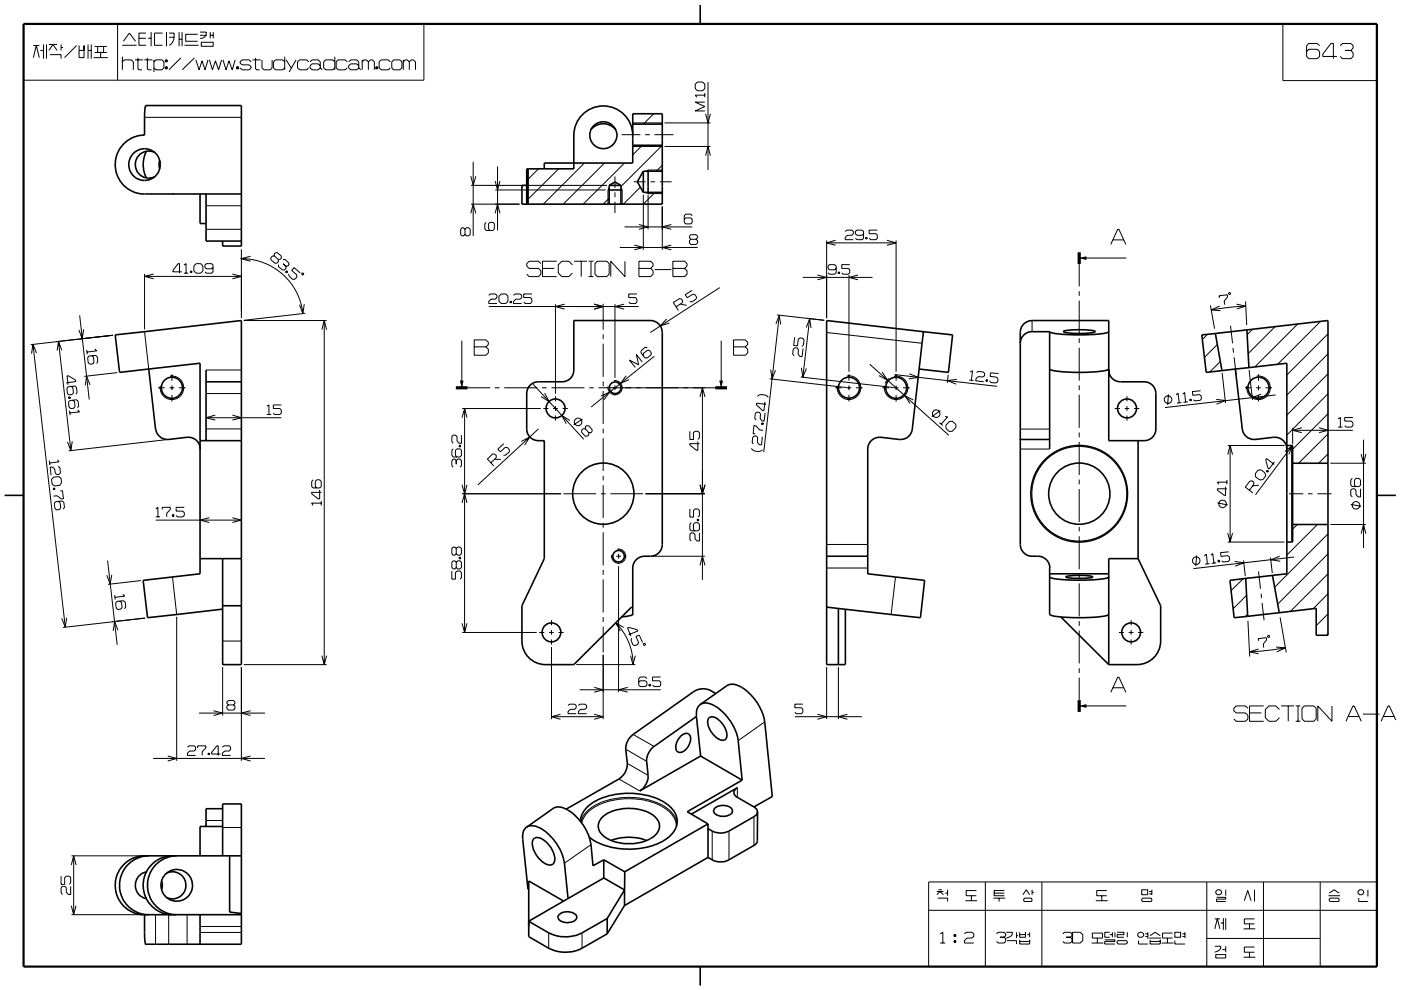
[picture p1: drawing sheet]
<svg xmlns="http://www.w3.org/2000/svg" width="297mm" height="210mm" viewBox="0 0 297 210" stroke-linecap="round" stroke-linejoin="round" font-family="sans-serif">
<g fill="none" stroke="#000" stroke-width=".21">
<path d="M5 5.1h84.9v11.9h-84.9zM7.1 9.6h1.2M7.1 12.2l.6-2.6 .6 2.6M8.5 10.7h.7M9.2 9.4v3M9.9 9.4v3M10.4 9.4h1.7M10.4 10.7l.8-1.3 .9 1.3M10.6 11.6h2.4v.8M13 9.4v1.3M13 10.1h.4M16.2 9.6l-2.5 2.6"/>
<path d="M16.8 10.7h1M16.8 9.6v2.6h1v-2.6M18.7 10.7h.6M18.7 9.4v3M19.3 9.4v3M19.9 12.2h3M20.1 9.9h2.5M20.1 11.1h2.5M20.7 9.9v1.2M21.3 11.1v1.1M22 9.9v1.2M24.9 5.1v11.9"/>
<path d="M25.9 9.6h3M25.9 13.1l.5-.4h1.5l.4 .4v1.7M25.9 12v2.8M26.2 8.8l1.2-1.8 1.3 1.8M28.6 12.7h1.7M29.2 12.3v2.3l.3 .2h.6M29.5 8.1h1.4M30.6 12.7h1.7M30.9 7h-1.4v2.6h1.4M31.2 12.3v2.3l.3 .2h.6M31.4 8.1h.6M32 6.8v3"/>
<path d="M32.6 13.1l.5-.4h1.2l.5 .4v1.3l-.5 .4h-1.2l-.5-.4M32.6 12.7v2.6M34.5 7h-1.7v2.6h1.7M35 12.7h.5v.4h-.5zM35 14.2h.5v.4h-.5zM35.3 12.7v.4M35.3 14.2v.4M35.3 6.8v3M35.9 7h1a2.28 2.28 0 0 1-1 2.6M35.9 7.9h1M38 6.8v3M38 8.3h.6"/>
<path d="M38.3 12.3l-2.5 2.5M38.6 6.8v3M39.1 9.6h3M41.2 12.3l-2.6 2.5M41.5 12.7l.7 2.1 .6-1.9 .7 1.9 .6-2.1M41.9 7.3h-2.5v1.5h2.5M42.4 6.8h1.3v.7M42.4 7.5h1.3M42.7 9h2.5v.8h-2.5zM43.7 7.5a1.39 1.39 0 0 1-1.3 .6M44.4 12.7l.6 2.1 .7-1.9 .6 1.9 .7-2.1M44.6 6.8v1.3"/>
<path d="M44.6 7.5h.6M45.2 6.8v1.3M47.3 12.7l.6 2.1 .7-1.9 .6 1.9 .7-2.1M50.2 14.2h.4v.4h-.4zM50.4 14.2v.4M53.3 13.1l-.5-.4h-1.5l-.4 .4v.2l.4 .5h1.5l.5 .4v.2l-.5 .4h-1.5l-.4-.4M53.5 12.7h1.7M54.2 12.3v2.3l.2 .2h.6M55.5 12.7v1.7l.5 .4h1.3l.4-.4v-1.7M60.4 13.1l-.5-.4h-1.5l-.4 .4v1.3l.4 .4h1.5l.5-.4M60.4 12v2.8M60.7 12.7l1 1.7"/>
<path d="M62.8 12.7l-1.5 2.6M65.4 13.1l-.4-.4h-1.5l-.4 .4v1.3l.4 .4h1.5l.4-.4M65.7 13.1l.5-.4h1.3l.4 .4v1.3M67.9 14l-.4-.5h-1.3l-.5 .5v.4l.5 .4h1.3l.4-.4M67.9 14.4l.4 .4M71 13.1l-.4-.4h-1.6l-.4 .4v1.3l.4 .4h1.6l.4-.4M71 12v2.8M73.6 13.1l-.4-.4h-1.5l-.4 .4v1.3l.4 .4h1.5l.4-.4M73.9 13.1l.5-.4h1.3l.4 .4v1.3M76.1 14l-.4-.5h-1.3l-.5 .5v.4l.5 .4h1.3l.4-.4M76.1 14.4l.4 .4M76.8 13.1l.4-.4h.5l.4 .4"/>
<path d="M76.8 12.7v2.1M78.1 13.1l.4-.4h.5l.4 .4v1.7M78.1 13.1v1.7M79.7 14.2h.4v.4h-.4zM79.9 14.2v.4M82.8 13.1l-.5-.4h-1.5l-.4 .4v1.3l.4 .4h1.5l.5-.4M83.5 12.7h1.3l.4 .4v1.3l-.4 .4h-1.3l-.4-.4v-1.3zM85.5 13.1l.4-.4h.5l.4 .4M85.5 12.7v2.1M86.8 13.1l.4-.4h.4l.5 .4v1.7M86.8 13.1v1.7M147.9 17.4h1.1l.4 .5v.9l-.4 .5h-1.1l-.5-.5v-.9z"/>
<path d="M149.4 19.7v1M150.1 17.4v18.7M272 5.1h19.9v12h-19.9zM279.8 9.7l-.5-.5h-1.8l-.5 .5v2.3l.5 .4h1.8l.5-.4v-1l-.5-.6h-1.8l-.5 .6M283.5 12h-3v-.5l1.7-2.3h.5v3.2M284.1 9.7l.5-.5h1.8l.5 .5v.5l-.5 .5M285.2 10.7h1.2M286.4 10.7l.5 .5v.8l-.5 .4h-1.8l-.5-.4M30.6 24.9h20.6M99.8 37.4l.5 1.9 .6-1.9M99.9 39.3h28.8M100.3 34.3v15.7"/>
<path d="M105 38.4l.5 1.9 .5-1.9M105.5 35.3v13.6M114.2 35.8l-2.2 2.2M118.4 35.8l-6.4 6.4M123.9 34.6l-8.7 8.7M128.2 34.6l-8.8 8.7M129.2 39.8l-.3 .5v3M130.4 37.4v2.4M131.7 39.8l.2 .5v3M131.8 28.6h4M132.4 34.6l-8.7 8.7M134.2 31.1h6.2"/>
<path d="M134.2 26.1h6.2M134.4 38.6h2.5M134.4 24.1l-.2 .2M135.8 39.7l-3.6 3.6M136.2 30.8l-2 2M136.8 28.6h1M137.9 38.6h1M138.6 24.1l-2.2 2.2M138.8 28.6h4M139.9 38.6h2.5M140.4 30.8l-8.7 8.8M140.4 36.1h-3l-.5 .2"/>
<path d="M140.4 35l-1.3 1.3M140.9 31.1h9.7M140.9 26.1h9.7M149.4 20.2h-2l.3 .5M149.4 21.7h-2l2 .9-2 .9h2M149.6 24.1l.5 2 .5-2M149.6 33l.5-1.9 .5 1.9M30.6 58.1v11.7M30.6 58.6h20.6M32.6 58.1l-2 .5 2 .5M38.6 57.7h-1.9v-.3l1.1-1.5h.3v2M39 56.3l.5-.4v2"/>
<path d="M39 57.9h.9M40.4 57.5h.3v.3h-.3zM40.5 57.5v.3M41.1 56.4l.5-.5h.9l.5 .5v1.1l-.5 .4h-.9l-.5-.4zM43.7 43.6h7.5M43.7 48.6h7.5M45.2 56.7l-.3 .3h-1.1l-.4-.3v-.4l.4-.4h1.1l.3 .4v1.4l-.3 .2h-1.1l-.4-.2M49.3 58.1l1.9 .5-1.9 .5M51.2 52.9v14.6M51.2 54.9h-.2a13.1 13.1 0 0 1 13.2 11.6M53.1 54.3l-1.9 .6 1.9 .5M58.2 54.3v-.5l.2-.2h.4l.8 .7v.5l-.2 .2h-.4"/>
<path d="M58.2 54.3l.8 .7M58.2 54.3h-.5l-.3 .4v.4l.9 .7h.4l.3-.4v-.4M59 56.1v.4l.9 .8h.4l.4-.4-.1-.4M60 55.1l.4-.1 .9 .8v.4l-.3 .2-.4 .1M60 56l.6 .5M60.7 57.4l.3 .3-.2 .2-.3-.2zM60.9 57.6l-.2 .2M63.7 57.9l-1.3-1.1-.6 .6 1.1 .9v.5l-.4 .4-.4 .1-.8-.8-.1-.4M64 58l.3-.1 .1 .3-.3 .1zM98.6 48.6l-.4-.3h-.2l-.3 .3v1.1l.3 .3h.2l.4-.3M98.6 48.6l.3-.3h.5l.3 .3v1.1l-.3 .3h-.5l-.3-.3M98.6 48.6v1.1"/>
<path d="M99.8 45.2l.5-1.9 .6 1.9M99.9 43.3h10.2M103.1 47.2l-.3 .2v1.1l.3 .4h1.4l.3-.4v-1.1l-.3-.2h-.6l-.3 .2v1.1l.3 .4M105 45.3l.5-2 .5 2M105 40.3h23.4M114.7 55.9l-.5-.5h-2l-.5 .5v.5l.5 .5h2l.5 .5v.8l-.5 .5h-2l-.5-.5M115 56.9h2.5M118 55.4h-3v3.3h3M121.4 56.2l-.8-.8h-1.5l-.7 .8v1.7l.7 .8h1.5l.8-.8M121.7 55.4h2.8M123.2 55.4v3.3M124.8 55.4h1"/>
<path d="M124.8 58.7h1M125.3 55.4v3.3M126.7 55.4h1.9l.6 .5v2.3l-.6 .5h-1.9l-.6-.5v-2.3zM129.2 42l-1.3 1.3M130.4 40.8v1M130.4 42.8v2.4M131.4 52.5h16.5M132.4 48.1h14.4M132.5 55.4v3.3l-3-3.3v3.3M134.5 52l1.9 .5-1.9 .5M135.5 47.6l1.9 .5-1.9 .5M135.5 56.9h2.5"/>
<path d="M135.5 55.4h2.5l.5 .5v.5l-.5 .5 .5 .5v.8l-.5 .5h-2.5zM136.4 41.3v11.7M136.9 40.8l.5 .3h3M137.4 41.3v7.3M138.8 57.2h3.5M138.9 40.8l-2.5 2.5M140.4 43.8v9.2M142.3 47.6l-1.9 .5 1.9 .5M142.3 52l-1.9 .5 1.9 .5M142.7 56.9h2.5M142.7 55.4h2.5l.5 .5v.5l-.5 .5 .5 .5v.8l-.5 .5h-2.5zM146.5 50.8l-.3 .2v.5l.3 .4h1.1l.3-.4v-.5l-.3-.2"/>
<path d="M146.5 50.8l-.3-.4v-.3l.3-.3h1.1l.3 .3v.3l-.3 .4M146.5 50.8h1.1M146.8 45.8l-.3-.4h-1.1l-.3 .4v1.4l.3 .3h1.1l.3-.3v-.7l-.3-.3h-1.1l-.3 .3M170.2 58.8h14.8M173.3 58.3l2 .5-2 .5M175.3 51v16.5M175.3 51.5h14.7M177.2 51l-1.9 .5 1.9 .5M177.3 56.9l-.3 .3h-1.1l-.3-.3v-.5l.3-.3h1.1l.3 .3v1.5l-.3 .3h-1.1l-.3-.3M177.7 57.7h.3v.3h-.3zM177.9 57.7v.3M179.2 49.1l.3-.3h1.1l.3 .3v.5l-.3 .3h-.9l-.5 .5v.4h1.7"/>
<path d="M180 58.3v20.6M180.2 56.1h-1.7v.8h1.4l.3 .3v.7l-.3 .3h-1.1l-.3-.3M181.9 58.3l-1.9 .5 1.9 .5M183.1 49.6l-.3 .3h-1.1l-.3-.3v-.5l.3-.3h1.1l.3 .3v1.4l-.3 .3h-1.1l-.3-.3M183.6 50.4h.3v.3h-.3zM183.7 50.4v.3M186 48.8h-1.7v.8h1.4l.3 .3v.6l-.3 .3h-1.1l-.3-.3M188 51l2 .5-2 .5M190 51v27.9M228.8 56v4.7M228.8 54.7h10M235.5 51.9l1.5-3.3h.2l1.5 3.3"/>
<path d="M236 50.9h2.2M7 73l6.8 60M7.7 74.9l-.7-1.9-.3 2M12.4 72.4l2.6 23.2M13.1 74.3l-.7-1.9-.3 2M16.9 66.9l2 17.8M17 71.9l6.9-.8-17.4 2M17.7 69.8l-.3 2-.7-1.8M18.4 74.2l.1 .9M19.5 75.5l.3 .2 .1 1.1-.2 .4-.7 .1-.3-.3-.1-1.1 .2-.4 1.5-.1 .3 .2 .1 1.1-.3 .4M20.1 74l.4 .4-2 .3M24.8 79l-6.9 .8"/>
<path d="M30.6 70.4l.9 7.9M36 79.8a2.5 2.5 0 0 1 2.9 2.3 2.5 2.5 0 0 1-2.6 2.6 2.5 2.5 0 0 1-2.3-2.9M36.4 79.4v1.4M43.7 78.5h7.5M51.7 68h17.6M64.5 64.5l-.3 2-.7-1.9M64.7 66.5l-13 1.4M68.2 69.9l.5-1.9 .6 1.9M68.7 68v73M97.9 72.3v10M100.5 72.1h2.5l.5 .5v.5l-.5 .5 .5 .5v.7l-.5 .5h-2.5zM100.5 73.6h2.5"/>
<path d="M103.6 62.6l.3-.2h1.1l.4 .2v.5l-.4 .4h-.9l-.5 .4v.5h1.8M103.6 65h31.8M105.8 62.8l.5-.4h.9l.5 .4v1.1l-.5 .5h-.9l-.5-.5zM108.1 63.9h.4v.3h-.4zM108.3 63.9v.3M108.9 62.6l.3-.2h1.1l.3 .2v.5l-.3 .4h-1l-.4 .4v.5h1.7M112.8 62.3h-1.8v.8h1.5l.3 .4v.5l-.3 .4h-1.1l-.4-.4M117.8 64.5v19M119.7 64.5l-1.9 .5 1.9 .6M126 64.5l1.9 .5-1.9 .6M127.9 64.4v5.5M127.9 70.9v1"/>
<path d="M127.9 72.9v7M130.4 64.5v15.6M132.3 64.5l-1.9 .5 1.9 .6M132.8 79.7l-1.2 1.6 1.8-.8M135 62.3h-1.7v.8h1.5l.2 .4v.5l-.2 .4h-1.2l-.3-.4M136.2 76.8l-1.3-1.6 .5 2.2-2-1 1.3 1.5M137.2 73.7h-.4l-.9 .7v.4l.8 1.1h.5l.8-.6 .1-.5-.4-.5h-.4l-.9 .7v.4M138.7 75.6l-13.4 10.7M141.4 67.6l-1.4 1.5 1.9-.6M143.3 65.1l1.3-.9 .1-.4-.2-.4-.4-.1-1.4 .9 1.1 1.7M144.3 64.5l1.3 .3M146.7 61.6l-1.4 .9 .4 .7 1.2-.8 .5 .1 .3 .5-.1 .5-.9 .5h-.5"/>
<path d="M152.6 61l-14.7 9.5M152.9 72.3v10M155.5 72.1h2.5l.5 .5v.5l-.5 .5 .5 .5v.7l-.5 .5h-2.5zM155.5 73.6h2.5M163.4 78.4l.3 2 .7-1.9M164.5 68.7l.7-1.8 .3 1.9M164.8 66.8l9.9 1.1-3.5-.4M165.2 66.9l-3.3 29M168.5 71.5l-.2 1.8 .8 .1 .1-1.4 .4-.3h.6l.3 .4-.2 1.1-.3 .3M169.8 80l19.7 2.2M169.9 78l.3 2 .8-1.9M170.3 73.9l-.3 1.7h-.4l-.4-.5 .1-.9-.3-.4-.4-.1-.4 .3-.1 1.1 .3 .4"/>
<path d="M170.9 69.5l.8-1.9 .3 2M171.7 67.6l-1.5 12.4M175.3 70.5l20.2 2.3M179.6 79.8a2.51 2.51 0 0 1 2.9 2.3 2.51 2.51 0 0 1-2.6 2.6 2.51 2.51 0 0 1-2.4-2.9M180 79.4v1.3M184.4 77.3l16.8 15M187 78.9l1.1 1.7-1.8-.9M189.6 79.8a2.5 2.5 0 0 1 2.9 2.3 2.5 2.5 0 0 1-2.6 2.6 2.5 2.5 0 0 1-2.4-2.9M189.7 79.5l21.7 2.4M190 79.4v1.4M192.8 79.3l1.9 .7-2 .3M201 79.5l-.2 1.7"/>
<path d="M205.7 78.9l.5-.3-.2 2M207 79l.4-.2 1.1 .1 .3 .3-.1 .5-.3 .3-1-.1-.5 .4v.5l1.7 .2M211.7 79.2l-1.7-.1-.1 .7 1.4 .2 .3 .3-.1 .7-.3 .2-1.1-.1-.3-.3M218.8 68v2.4M228.8 61.8v.9M228.8 63.8v6.9M228.8 71.8v.9M228.8 73.7v7M256 70.9l-1.1 1.1M256.6 64.8l.9 4.9M258.1 73.1l-2.7 2.7M258.5 63.2v-.5l1.7-.2 .1 .5-.8 .9 .2 .7"/>
<path d="M258.6 64.9l-1.8 .8 2 .2M258.7 76.7l-2.2 2.2M259.1 79.1l.7 6.4M260.6 62.1l.3 .1-.1 .3-.3-.1zM260.9 69.1l.4 3.7M261.4 73.8l.1 1M261.7 75.8l.4 3.7M262.2 64.5l1.9 .4-1.9 .6M264.1 63.9l.2 5.1M264.1 64.9l-3.5 .3-3.8 .5M264.8 78.5l.8 6.3M265.6 69.8l-1.2 1.2"/>
<path d="M266.4 79.8a2.5 2.5 0 0 1 2.9 2.3 2.5 2.5 0 0 1-2.6 2.6 2.5 2.5 0 0 1-2.3-2.9M266.8 79.4v1.4M270.4 69.3l-5.8 5.7M275.2 68.7l-9.1 9.1M279.9 68.2l-9 9.1M281.6 79.3l-8.8 8.7M281.6 75.1l-8.8 8.7M281.6 70.8l-8.8 8.7M10.5 97.7l.1 1M12.2 97.5l.3 .5-2 .2M12.3 98.9l.4 .3 .1 1.1-.3 .3-.4 .1-.4-.3-.1-.9-.5-.4h-.5l.2 1.7M14.1 81.2l2-.3-.1-.3-1.5-.9h-.3l.2 1.9"/>
<path d="M14.6 84.2h.3v.3h-.3zM14.7 87.1l.2 .9M14.9 84.3l-.3 .1M15.1 82l.3 .3 .2 1-.3 .4-.6 .1-.4-.3-.1-1.1 .3-.4 1.4-.1 .3 .3 .1 1.1-.2 .3M15.3 93.6l-.3 2-.7-1.9M15.4 84.9l.4 .3 .1 1-.3 .4h-.6l-.4-.2-.1-1.1 .3-.3 1.4-.2 .3 .2 .2 1.1-.3 .4M16.5 86.9l.3 .5-2 .2M19.1 81.7l-.7-1.9-.3 1.9M33.5 82.3h1.4M35.3 93.3l-20.7 2.3M35.9 82.3h1.1M36.4 81.7v1.1"/>
<path d="M36.4 83.8v1.4M37.9 82.3h1.4M43.7 83.5h7.5M43.7 91h7.5M43.7 88.6h15.9M45.6 88l-1.9 .6 1.9 .5M49.3 88l1.9 .6-1.9 .5M56.6 86.2l.4-.3v2M56.6 87.9h.9M59.6 85.9h-1.6v.7h1.3l.3 .4v.6l-.3 .3h-1l-.3-.3M96.1 95.2l-.3 .3v1.1l.3 .3h1.4l.3-.3v-1.1l-.3-.3h-.6l-.3 .3v1.1l.3 .3M96.7 97.7l-.3-.3h-.3l-.3 .3v1.1l.3 .3"/>
<path d="M96.7 97.7l.4-.3h.4l.3 .3v1.1l-.3 .3M96.7 97.7v.8M97.4 94.4h.3v.4h-.3zM97.4 94.6h.3M97.8 92.3v1.7h-.4l-.5-.4v-1l-.3-.3h-.5l-.3 .3v1.1l.3 .3M98 88.6l.5-1.9 .5 1.9M98 86.6h16.7M98.5 86.7v47.4M99.1 82.3h4.8M104.1 98.2l1.1-1.1v-.5l-.3-.3h-.4l-1.2 1.1 1.4 1.4M104.9 97.4h1.3M104.9 82.3h1"/>
<path d="M106.8 94.1l-1.3 1.2 .6 .5 1-.9h.5l.4 .5v.4l-.8 .8h-.5M106.9 82.3h7M110.5 93.6l1.8-.9-1.1 1.7M113 81.5l10.8 11.7M114.2 91l-12.9 11.9M114.9 82.3h1M115.2 86.6h1.1M115.5 83.4l.9 1.8-1.7-1.1M116.9 82.3h7M117.3 86.6h1M117.8 84v1.1M117.8 86.1v1.1"/>
<path d="M117.8 88.1v1.1M119.3 86.6h1.1M120.8 89.2l-1.7-1.1 1 1.8M123.5 88.9l-1.9 1.2M124.1 91v-.5l.3-.2h.4l.8 .8-.1 .5-.2 .2h-.5M124.1 91l.7 .8M124.1 91l-.4-.1-.4 .4v.4l.7 .8h.5l.3-.3v-.4M124.9 82.3h1M126.9 82.3h24.7M127.4 84l1.8-.8-1.1 1.6M127.9 80.9v1M127.9 82.9v7"/>
<path d="M127.9 90.9v1M127.9 92.9v7M130.2 80.8a1.49 1.49 0 0 1 1.7 1.4 1.49 1.49 0 0 1-1.6 1.5 1.49 1.49 0 0 1-1.4-1.7M130.4 80.6v.1M130.4 81.7v1.1M130.4 83.7v.2M146.3 91.5v1.7h.7v-1.4l.4-.3h.6l.3 .3v1.1l-.3 .3M148 93.6v1.9h-.3l-1.4-1.1v-.3h2M148.4 84.2l.5-1.9 .6 1.9M148.9 82.3v40.7M159.3 95.1a1.65 1.65 0 0 0 2.4 .3M160.6 84.1a1.6 1.6 0 0 1 2.3 .2"/>
<path d="M161.5 89.7h.3v.3h-.3zM161.5 89.9h.3M161.6 92.7l-.1 1.7-.5-.1-.4-.5 .1-.9-.3-.4h-.5l-.3 .2-.1 1.1 .2 .4M161.8 91.3l-.8-.1-.7-.9h-.5l-.1 1.7h.4M162.2 85.3l-.2 1.8h-.3l-1.3-1.3v-.3l2 .3M162.2 87.6l-.2 1.7h-.5l-.3-.6v-.9l-.2-.3-.5-.1-.4 .3-.1 1.1 .3 .3M163.2 80.3l16.3 1.9M177.1 82.3h1.4M179.5 82.3h1M180 81.7v1.1M180 83.7v1.4M181.5 82.3h1.4"/>
<path d="M187.1 82.3h1.4M188.5 80.3l-.8 1M189.5 82.3h1M190 81.7v1.1M190 83.8v1.4M191.5 82.3h1.4M193.6 84.8l-1.7-.9 1.1 1.7M199.2 89.7l.7 .6M199.4 87.1l-1.8 1.3M200.4 88.3l.5 .1-1.3 1.6M201.3 89.4h.6l.7 .6 .1 .6-.8 .9h-.6l-.7-.6-.1-.7zM202.9 80.5l-2 .2 1.8 .8"/>
<path d="M205.5 80.6l.9 .1M209.1 80.6h.3l-.1 .3-.3-.1zM209.3 80.6l-.1 .2M216.3 91h6.2M216.3 95.2h6.2M228.8 81.7v1.1M228.8 83.7v7.1M228.8 91.7v1M228.8 93.7v7M236.3 86.6h1.1M238.5 86.6h.9M238.9 84v1.1"/>
<path d="M238.9 86.1v1.1M238.9 88.1v1.1M240.4 86.6h1.2M247.7 83.6l-.1 2.3M249.3 83.8l.5-.4 .2 2M250.5 85.4l-.9 .1M250.7 83.6l.5-.3 .2 2M251.9 85.2l-1 .1M252.3 84.7h.3v.3h-.3zM252.4 84.7v.3M254.5 82.9l-1.7 .2 .1 .8 1.4-.2 .4 .2v.7l-.2 .3-1.1 .1-.4-.2M257.9 84.7l1.9 .3-1.9 .7"/>
<path d="M260.3 96.4l.5-1.9 .5 1.9M260.3 94.5h12M260.8 94.5v20.5M263.9 82.3h1.4M266.3 82.3h1M266.7 99.7l.7-.1 .8 .7 .1 .7-.5 .7-.7 .1-.9-.6-.1-.7zM266.8 81.7v1.1M266.8 83.8v1.4M267.4 83.6l-1.9 .7 2 .3M268.3 82.3h1.4M268.6 99.8l.3 .2M268.7 99.7l.2 .2-.1 .3-.3-.2z"/>
<path d="M270.2 98l-1.1 1.5-.3-.2-.5-1.8 .3-.2 1.6 1.2M270.5 83.8l-23.5 2.6M272.4 95.8l1.6-1.3-.7 1.9M273.9 94.5v20.5M274 94.5l-7.8 10.4M274.1 90.8v3.4M274.1 91.3h12.7M276 90.7l-1.9 .6 1.9 .5M279.7 90.7l1.9 .6-1.9 .5M281.6 83.5l-8.8 8.8M281.6 92l-6.3 6.3M281.6 87.8l-7.5 7.5"/>
<path d="M281.6 96.3l-2 2M282.1 98.3h7.5M283.7 88.9l.5-.3v2M283.7 90.6h.9M286.8 88.6h-1.7v.7h1.4l.3 .4v.6l-.3 .3h-1.1l-.3-.3M288.6 96.3l.5 1.9 .5-1.9M289.1 93.3v22.9M11.3 103.5h.3v.3h-.3zM11.3 101.2l1.1-.1 .5 .4 .1 .9-.3 .6-1.1 .1-.6-.4-.1-1zM11.6 103.7h-.3M12.4 106.3l.3 .3 .2 1.1-.3 .4-.6 .1-.4-.3-.1-1.1 .3-.4 1.4-.1 .3 .2 .2 1.2-.3 .3M12.8 104.1h.4l.3 1.7h-.5l-.9-.7-.8 .1"/>
<path d="M22.8 118.9l2 17.9M33 107.9l.5-.3v2M33 109.6h.9M33 110.3h18.2M34.4 108.1v-.5h1.7v.5l-.8 .8v.7M36.6 109.2h.3v.3h-.3zM36.7 109.2v.3M39.1 107.6h-1.8v.8h1.4l.4 .3v.6l-.4 .3h-1.1l-.3-.3M44.4 109.8l-2 .5 2 .5M49.3 109.8l1.9 .5-1.9 .5M66.4 101.8l-.3 .3v1.1l.3 .3h1.4l.3-.3v-1.1l-.3-.3h-.6l-.4 .3v1.1l.4 .3M67.8 103.9v1.9h-.3l-1.4-1.1v-.3h2"/>
<path d="M68.1 106.7h-2l.3 .5M68.1 106.3v.9M96.7 116.3l-.3-.3h-.3l-.3 .3v1.1l.3 .4h.3l.3-.4M96.7 119.2l-.3-.2h-.3l-.3 .2v1.2l.3 .3h.3l.3-.3M96.7 116.3v1.1M96.7 119.2v1.2M96.7 116.3l.4-.3h.4l.3 .3v1.1l-.3 .4h-.4l-.4-.4M96.7 119.2l.4-.2h.4l.3 .2v1.2l-.3 .3h-.4l-.4-.3M97.4 118.2h.3v.3h-.3zM97.4 118.4h.3M98 102.8l.5 1.9 .5-1.9M98 106.7l.5-2 .5 2"/>
<path d="M98 104.7h21M119.5 104.7h6.9M127.4 104.7h1M127.9 100.9v1M127.9 102.9v7M127.9 110.9v1M127.9 112.9v7M129.4 104.7h7M129.5 118h.2M130.6 118h1.1M130.9 116.5a1.49 1.49 0 0 1 1.8 1.3 1.49 1.49 0 0 1-1.6 1.7 1.49 1.49 0 0 1-1.4-1.8M131.1 116.4v.1"/>
<path d="M131.1 117.5v1M131.1 119.5v.1M132.7 118h.1M136.9 104.7h12.5M138.4 118h11M146.3 107.9v1.8h.7v-1.4l.4-.4h.6l.3 .4v1.1l-.3 .3M146.6 110.9l-.3 .3v1.1l.3 .3h1.4l.3-.3v-1.1l-.3-.3h-.6l-.4 .3v1.1l.4 .3M147.8 110.1h.3v.3h-.3zM147.8 110.3h.3M148.3 113v1.8h-.5l-.4-.5v-.9l-.4-.4h-.4l-.3 .4v1.1l.3 .3M148.4 119.9l.5-1.9 .6 1.9M148.4 102.8l.5 1.9 .6-1.9"/>
<path d="M175.3 115.5h8.7M228.8 101.7v1M228.8 103.8v6.9M228.8 111.8v.9M228.8 113.7v7M253.7 117.8l-.2 2.3M255.3 117.9l.5-.3 .2 2M256.5 119.5l-1 .2M256.7 117.8l.4-.4 .3 2.1M257.8 119.4l-.9 .1M258.1 106.7l2.2 .4M258.2 118.9l.3-.1 .1 .4h-.3z"/>
<path d="M258.4 118.9v.3M259.8 103.2v1.9h-.3l-1.4-1.1v-.3h2M260.1 102.3h-2l.3 .4M260.1 101.8v.9M260.3 113.1l.5 1.9 .5-1.9M260.3 115h12M260.5 117l-1.7 .2 .1 .8 1.4-.2 .3 .3 .1 .6-.3 .4-1.1 .1-.3-.3M261.8 119.1l1.9 .3-1.8 .7M263.7 118.9l.3 3.3M264.9 104l.9-1.3v-.4l-.4-.3-.4 .1-1 1.2 1.6 1.3M266.9 102.9l-1.3 .2M269.4 118.2l.3 3.3"/>
<path d="M271.3 118l-1.8 .7 1.9 .3M273.3 104.7h3M274.4 118.1l-21.4 2.5M275.1 111.2l-1 1M277.3 104.7h1M279.3 111.3l-6.5 6.4M279.3 104.7h3M281.6 117.5l-10.7 10.6M281.6 113.2l-11.3 11.3M282.1 111.2h7.5M286.4 107l2.2 .4M286.7 101.5l-.3 .3v1.1l.3 .3h1.4l.4-.3v-1.1l-.4-.3h-.6l-.3 .3v1.1l.3 .3"/>
<path d="M288.5 103.7v1.7h-.6l-.4-.5v-.9l-.3-.3h-.5l-.3 .3v1.1l.3 .3M288.6 113.2l.5-1.9 .5 1.9M14.1 131l-.3 2-.7-1.9M23.7 121.9l-.3 2-.8-1.9M23.8 131.9l7-.8-17.5 2M24.3 126.2l.1 1M25 133.7l-.7-1.9-.3 2M25.4 127.5l.3 .3 .2 1.1-.3 .3-.6 .1-.4-.3-.1-1.1 .3-.4 1.4-.1 .3 .3 .2 1.1-.3 .3M26 126l.4 .4-2 .3M29.9 123.1l-7 .8M36.6 122.4l.9 7.9M37.5 130.8v30.6"/>
<path d="M47.2 136h4M68.2 139.1l.5 1.9 .6-1.9M95.8 121.1v1.7h.8v-1.4l.3-.3h.6l.3 .3v1.1l-.3 .3M98 132.2l.5 1.9 .5-1.9M98 134.1h15.8M114.3 134.1h1.1M116.4 134.1h1M116.9 137.2v15.3M116.9 131.5v1.1M116.9 133.6v1M116.9 135.6v1.1M118.4 134.1h1.1"/>
<path d="M127.9 120.9v1M127.9 122.9v7M127.9 130.9v1M127.9 132.9v5.5M127.9 138.9v13.6M130.6 132.1a12.7 12.7 0 0 1 3.6 8.9M131.1 120.1v26.7M132.2 133.1l-1.6-1 .9 1.8M133.3 134.6l1.9-.7-.1-.3-1.8-.5-.2 .1 .7 1.8M133.7 139.1l.5 1.9 .5-1.9M133.9 135.3l-.1 .5 .4 1 .4 .1 .6-.2 .2-.4-.6-1.3 .7-.3 .7 1.6M136.5 136.5h.3v.4l-.4-.1z"/>
<path d="M175.3 120.5h8.7M189.9 122.4l-1 7.9M228.8 121.7v1M228.8 123.7v7M228.8 131.7v1.1M228.8 133.7v7M237.2 134.1h1.1M239.3 134.1h1M239.8 131.5v1.1M239.8 133.6v1M239.8 135.6v1.1M241.3 134.1h1.1"/>
<path d="M263.6 122.8l-2.6 2.5M264.3 126.3l-2.8 2.8M264.5 130.3l-.5 .5M264.6 131.7l.4 7.6M266.8 137.7l-1.9 .6 2 .4M266.8 135.9v-.4l1.7-.2 .1 .4-.8 .9 .1 .8M266.8 121.2l.5 3.7M267.4 125.9l.1 1M267.6 127.9l.4 3.7M268.9 134.8l.3 .1-.1 .3-.3-.1zM270.6 137.2l1.9 .2-1.8 .9M271.4 130.9l1.3 7.5"/>
<path d="M272.5 137.4l-4.8 .7-2.8 .2M281.6 125.9l-3.2 3.2M281.6 121.7l-8 8M281.6 134.4l-.3 .3M281.6 130.2l-2.5 2.5M39.7 158.5l.4-.3h1.1l.3 .3v.5l-.3 .3h-1l-.5 .5v.4h1.8M41.9 158.7v-.5h1.7v.5l-.7 .7v.8M42.2 151.2h14M44.1 159.8h.3v.3h-.3zM44.2 159.8v.3M45.3 150.7l1.9 .5-1.9 .6M46.7 159.9h-1.8v-.3l1.1-1.4h.3v2"/>
<path d="M47.2 158.5l.3-.3h1.1l.3 .3v.5l-.3 .3h-1l-.4 .5v.4h1.7M47.2 141.5v10.3M48.4 149.5l-.3-.3v-.3l.3-.3h1.1l.3 .3v.3l-.3 .3M48.4 149.5l-.3 .3v.5l.3 .3h1.1l.3-.3v-.5l-.3-.3M48.4 149.5h1.1M51.2 141.5v19.9M51.7 141h17.6M53.1 150.7l-1.9 .5 1.9 .6M116.9 152h11M118.8 151.5l-1.9 .5 1.9 .6M120.4 149.6l.4-.2h1.1l.3 .2v.5l-.3 .3h-1l-.5 .5v.5h1.8M122.2 141h12.5"/>
<path d="M122.6 149.6l.3-.2h1.1l.4 .2v.5l-.4 .3h-.9l-.5 .5v.5h1.8M122.9 146.3h17.2M126 151.5l1.9 .5-1.9 .6M126 145.8l1.9 .5-1.9 .5M132.7 158.9l4.4 2.6M133.1 145.8l-1.9 .5 1.9 .5M134.2 155.8l4.5 2.5M137.2 143.9l-.4-.3h-1.1l-.3 .3v1.4l.3 .3h1.1l.4-.3v-.6l-.4-.3h-1.1l-.3 .3M137.6 145.2h.3v.3h-.3zM137.7 145.2v.3M140.1 143.6h-1.8v.8h1.5l.3 .3v.6l-.3 .3h-1.1l-.4-.3M162.1 153.1l-5.6 4"/>
<path d="M168.5 152h14.2M170.2 149.3h-1.7v.8h1.4l.3 .3v.6l-.3 .4h-1.1l-.3-.4M173.3 151.5l2 .5-2 .6M175.3 141.5v11M177.8 141.5v11M179.7 151.5l-1.9 .5 1.9 .6M228.8 141.7v1M228.8 143.7v4.8M228.8 149.7h10M235.5 146.8l1.5-3.2h.2l1.5 3.2M236 145.9h2.2M264.6 150.2l-.5-.5h-2l-.5 .5v.5l.5 .5h2l.5 .5v.8l-.5 .5h-2l-.5-.5"/>
<path d="M264.9 151.2h2.5M267.9 149.7h-3v3.3h3M271.3 150.5l-.8-.8h-1.5l-.7 .8v1.7l.7 .8h1.5l.8-.8M271.6 149.7h2.8M273.1 149.7v3.3M274.7 149.7h1M274.7 153h1M275.2 149.7v3.3M276.6 149.7h2l.5 .5v2.3l-.5 .5h-2l-.5-.5v-2.3zM282.4 149.7v3.3l-3-3.3v3.3M285.4 153l1.4-3.3h.3l1.5 3.3M285.9 152h2.2"/>
<path d="M289 151.5h3.5M293.3 152h2.3M295.9 152.7l-1.3-3h-.3l-1.5 3.3M32.5 160.9h23.7M35.6 160.4l1.9 .5-1.9 .5M43.7 174h3.5M47.2 175.5h4M53.1 160.4l-1.9 .5 1.9 .5M123.1 174.3a6.7 6.7 0 0 1 4.9-4.3l2.5-.6 2.5-.3 2.4 .1 3.3 .8a6.7 6.7 0 0 1 4.9 4.5v.1M123.4 174.6a6.1 6.1 0 0 1 4.2-4.1l1.7-.6 2.1-.4 2.8-.1 1.7 .2 2.1 .4 2.5 1.2a4.9 4.9 0 0 1 2.9 4.2M125.3 179.2l-5.6 3.9M131.2 165.2l4.4 2.6"/>
<path d="M133 161.9l4.4 2.6M151 176.3v6.1M154.6 176.3v6.1M156.3 167.1v2M159.9 173.2v6.1M13 185.8v1.8h.7v-1.5l.4-.3h.6l.3 .3v1.1l-.3 .4M15 188v1.7h-.5l-.4-.4v-1l-.4-.3h-.5l-.2 .3v1.1l.2 .3M15.1 192.1l.5 1.9 .5-1.9M15.1 183.5l.5-2 .5 2M15.2 181.5h15.8M15.2 194h14.9M15.6 181.5v12.5"/>
<path d="M33 194v6.3M35.8 194v6.3M39.7 194v6.3M42.4 196.5h8.8M42.4 197.8h8.8M116.3 197.9v3.2M123.4 197.9v3.2M196.9 187.1h95v17.9h-95zM196.9 193.1h95M198.6 189.1h1.4M198.6 189.8l.7-.7 .7 .7M198.8 190.5h2.1v.7"/>
<path d="M199 188.7h.7M199.3 198.1l.6-.4v2.3M200.4 189.4h.5M200.9 188.7v1.3M202.3 199.5h.3v.4h-.3zM202.3 198.2h.3v.4h-.3zM202.4 198.2v.4M202.4 199.5v.4M204.5 198.1l.3-.4h1.3l.4 .4v.5l-.4 .4h-1.1l-.5 .5v.5h2M204.7 191h2.5M206 190v1M207 188.9h-2.1v1.1h2.1"/>
<path d="M208.9 187.1v17.9M210.6 190.5h2.5M210.8 189.4h2.1M211.3 198.1l.3-.4h1.3l.3 .4v.4l-.3 .3M211.8 190.5v.7M212 198.8h.9M212.9 198.8l.3 .3v.6l-.3 .3h-1.3l-.3-.3M212.9 188.9h-2.1v1.1h2.1M213.4 197.7h1.2a1.12 1.12 0 0 1-1.2 1.3M213.5 199.5h2v.7M215.5 197.7v1.3M215.5 198.5h.4"/>
<path d="M216.2 198.2h1.2M216.2 197.7v1.1h1.2v-1.1M216.2 199.3v.9h2.1v-.9M216.2 199.7h2.1M216.9 189.8l.7-1.1 .7 1.1M217.2 190.5h1.4l.2 .5-.2 .2h-1.4l-.2-.2zM217.8 198.2h.5M218.3 197.7v1.1M218.8 188.7v1.1M218.8 189.3h.4M220.9 187.1v17.9M225.3 198.1l.4-.4h1.2l.4 .4v.4l-.4 .3"/>
<path d="M226.1 198.8h.8M226.9 198.8l.4 .3v.6l-.4 .3h-1.2l-.4-.3M227.4 197.7h1.6l.6 .5v1.3l-.6 .5h-1.6zM231.6 197.9h2.2v1.1h-2.2zM232.3 191h2.6M232.7 199v1M233.6 190v1M234.2 199.3h2.2v.4h-2.2v.5h2.2M234.7 188.9h-2.2v1.1h2.2M235.3 197.7h-1.1v1.1h1.1M235.3 198.2h.5M235.8 197.7v1.1"/>
<path d="M236.4 197.7v1.1M236.9 197.7h1.4v.5h-1.4v.6h1.4M237 199.5h1.8l.2 .2v.3l-.2 .2h-1.8l-.1-.2v-.3zM239 197.7v1.1M241.4 199.5v.7h2M241.6 197.7h.5l.4 .4v.4l-.4 .3h-.5l-.4-.3v-.4zM242.1 188.7h1.2v1.1h-1.2zM242.1 190.7l.2-.2h1.7l.2 .5-.2 .2h-1.7l-.2-.2zM242.8 198.6h.6M242.8 198.1h.6M243.4 197.7v1.4M243.7 199h2.5"/>
<path d="M243.7 189.1h.5M243.7 189.6h.5M243.8 199.3v.9h2.2v-.9M243.8 199.7h2.2M243.8 198.5l1.1-.8 1.1 .8M244.2 188.7v1.1M247.5 199v1M248.6 197.9h-2.1v1.1h2.1M249.1 197.7h1.2v1.1h-1.2zM249.1 199.5v.7h2.1M250.7 198.6h.5M250.7 198.1h.5"/>
<path d="M251.2 197.7v1.3M255.9 199h24M255.9 187.1v17.9M257.6 194.9h1.1M257.6 197l.5-2.1 .6 2.1M257.9 190.3h2v.4h-2v.5h2M258.1 188.7h.6l.3 .4v.3l-.3 .4h-.6l-.3-.4v-.3zM258.8 195.8h.6M259.4 194.7v2.5M259.9 188.7v1.3M259.9 194.7v2.5M263.7 197h2.4"/>
<path d="M263.8 191l.7-2.1 .8 2.1M264.9 196v1M266 188.7v2.5M266 194.9h-2.2v1.1h2.2M267.9 187.1v17.9M279.9 187.1v17.9M281.6 190h2.5M281.8 189.4l1.1-.7 1 .7M282 190.5h1.8l.1 .5-.1 .2h-1.8l-.2-.2zM288.1 190.5v.7h1.9M288.2 188.7h.6l.3 .4v.3l-.3 .4h-.6l-.3-.4v-.3zM290 188.7v1.5"/>
<path d="M199.3 200h1.1M231.4 200h2.5M246.3 200h2.5M257.6 200.7h1.2a.91 .91 0 0 1-.7 1.1l-.5 .2M257.8 202.5h2.1v.7h-2.1zM259.2 201.4h.7M259.9 200.7v1.3M263.7 203h2.4M264.9 202v1M266 200.9h-2.2v1.1h2.2"/>
<circle cx="122.6" cy="89.5" r=".81"/>
<circle cx="198.5" cy="87.7" r=".81"/>
<circle cx="247.7" cy="84.7" r=".81"/>
<circle cx="228.8" cy="104.7" r="10"/>
<circle cx="253.6" cy="118.9" r=".81"/>
<circle cx="259.2" cy="106.9" r=".81"/>
<circle cx="287.5" cy="107.2" r=".8"/>
</g>
<g fill="none" stroke="#000" stroke-width=".34">
<path d="M148.5 1.1v4M30.6 24.9v3.8a6.2 6.2 0 0 0-6.2 6.2 6.2 6.2 0 0 0 6.2 6.2h20.6M31 32.1a6.2 6.2 0 0 0 0 5.6M32.8 32.3a2.86 2.86 0 0 0-4.1 2.6 2.86 2.86 0 0 0 4.1 2.6M33.9 34a2.5 2.5 0 0 0 0 1.8M51.2 22.4h-20.3l-.2 .6-.1 1.9M51.2 22.4v29.8h-4v-1.1M112 35.8v7.5M115.4 35.8v-1.2h18.8v-10.5h6.2v19.2h-29.7v-4h1M125.3 27.5a3.4 3.4 0 0 1 5.2 0M129.2 39.3h2.5M129.2 39.3v4"/>
<path d="M129.2 39.3l1.2-.7 1.3 .7M131.7 39.3v4M134.2 28.7a6.2 6.2 0 0 0-6.3-6.2 6.2 6.2 0 0 0-6.2 6.2v7.1h-10v7.5M134.2 26.3h6.2M134.2 30.8h6.2M136.4 36.3l-1.3 2.3 1.3 2.2M136.4 36.3h4M136.4 36.3v4.5M137.4 36.1v5M42.4 41.1v6.3h1.3M43.7 41.1v10h7.5M128.9 40.3h3"/>
<path d="M136.4 40.8h4M31.5 78.3l1.5 12.7M43.7 78.5v15M51.2 68l-26.8 3 1 8 17-2v44.7l-12.1 1.4 1 7.9 15.9-1.8M51.2 68v73h-4v-22.5M140.4 70.5a2.52 2.52 0 0 0-2.5-2.5h-16.2v10.5a2.47 2.47 0 0 1-2.5 2.5h-5a2.48 2.48 0 0 0-2.5 2.5v7.5a2.48 2.48 0 0 0 2.5 2.5h1.2v25l-4.7 10v7.5a5 5 0 0 0 5 5h6l12.2-12.2h.3M140.4 70.5v45a2.5 2.5 0 0 1-2.5 2.5 3.3 3.3 0 0 0-3.2 .9l-.5 1v.6v9.8M175.3 68v73h3.9M175.3 68l20.5 2.4M195.8 70.4l-2.4 20.6a2.52 2.52 0 0 1-2.7 2.2l-3.9-.5a2.55 2.55 0 0 0-2.8 2.5v26.5l12 1.4-.8 7.9-19.9-2.2M195.8 70.4l6.2 .6-.9 8-6.2-.7M216.3 70.5v45a2.5 2.5 0 0 0 2.5 2.5h1.2"/>
<path d="M216.3 70.5a2.53 2.53 0 0 1 2.5-2.5h16.3v25.5h7.5a2.47 2.47 0 0 0 2.5-2.5v-7.5a2.47 2.47 0 0 0-2.5-2.5h-5a2.48 2.48 0 0 1-2.5-2.5M222.5 70.4h-3.7a2.45 2.45 0 0 0-2.5 2.4M222.5 70.4v24.8M222.6 70.4a7.6 7.6 0 0 0 3.8 .6 32.8 32.8 0 0 0 8.5-.5l.2-.1M222.6 78.3a7.6 7.6 0 0 0 3.8 .6 30.8 30.8 0 0 0 8.5-.5l.2-.1M225.5 70.3a15.2 15.2 0 0 1 6.7 0 7.9 7.9 0 0 1-3.4 .4l-2.3-.1zM254.8 71l2.9-.3 1.4 7.9-3.4 .4zM257.7 70.7l23.9-2.7v66.7h-2.5v-5.7l-7.9 1M261.9 78.3l-2.8 .3M261.9 78.3l1.5 12.7a2.55 2.55 0 0 0 2.7 2.2l3.9-.5a2.54 2.54 0 0 1 2.8 2.5M264.4 70l.4 8M264.8 78l-2.9 .3"/>
<path d="M264.8 78l8-1v44.7l-3 .3M33 91a2.55 2.55 0 0 0 2.8 2.2l3.9-.5a2.54 2.54 0 0 1 2.8 2.5M42.4 93.5h8.8M43.7 81h7.5M216.3 93.2h6.2M241.3 93.5v25M272.8 94.5h1.1l.2 .2v20.1M274.1 98.3h7.5M1 105.1h4M42.4 118.5h8.8M175.3 118h8.7M220.1 118a2.51 2.51 0 0 1 2.5 2.5l-.1 9.8"/>
<path d="M241.3 118.5l4.8 10v7.5a5 5 0 0 1-5 5h-6M241.3 118.5h-6.2v22.5M274.1 114.8l-.2 .2h-1.1M274.1 111.2h7.5M291.9 105.1h4M47.2 128.5h4M134.2 130.3l-.9 .4-1.5 .1M177.8 129v12M179.2 129.2v11.8M222.5 121.7h12.6M222.6 130.3a7.1 7.1 0 0 0 3.8 .7 31.2 31.2 0 0 0 8.5-.6l.2-.1M222.6 122.4a7.6 7.6 0 0 0 3.8 .6 32.8 32.8 0 0 0 8.5-.5l.2-.1"/>
<path d="M225 130.9l10.1 10.1M226 122.4a12.2 12.2 0 0 1 5.7 0 14.1 14.1 0 0 1-5.7 0zM264.1 122.7l-3.3 .4 .9 7.9M264.1 122.7l.4 8M264.5 130.7l-2.8 .3M269.8 122l1.4 8M269.8 122l-5.7 .7M271.2 130l-6.7 .7M143.5 159.2a2.99 2.99 0 0 1 2-3.7 1.29 1.29 0 0 1 .8 2.1 2.31 2.31 0 0 1-2.6 1.9l-.2-.2M147.7 152l-9 6.3a3.7 3.7 0 0 0-1.6 3.2l.3 3a3.8 3.8 0 0 1-1.8 3.3l12.9-7.4M147.7 152l.8 8.4M148.5 149.4a2.67 2.67 0 0 0-.8 2.6"/>
<path d="M148.5 149.4a3.5 3.5 0 0 1 3.9 .8 11.2 11.2 0 0 1 4.1 6.9l.8 8.4M151.8 147.1l-1.1-.6a3.5 3.5 0 0 0-3.6 .2l-12.9 9.1a3.9 3.9 0 0 0-1.5 3.1l.3 3a3.8 3.8 0 0 1-1.8 3.3l-11.1 6.4M154.1 155.7a4.3 4.3 0 0 0-3.2-3.7 1.19 1.19 0 0 0-.8 1.8 4.6 4.6 0 0 0 3 3.2h.4a.99 .99 0 0 0 .6-1.3M157.2 145.8a2.95 2.95 0 0 0-3.1-.3l-5.6 3.9M157.2 145.8h.1a10.8 10.8 0 0 1 4.8 7.3l1.6 15.8-3.8 2.2M47.2 175.3h-4.8v6.2M47.2 171.5h-3.5v3.8M111.6 175.5a2.55 2.55 0 0 0-.8 2.5l1.1 10.5 .2 .2M111.6 175.5a3.3 3.3 0 0 1 3.7 .6l.4 .3a11.3 11.3 0 0 1 4 6.7l.7 7.5M111.6 175.5l5.7-4a3.2 3.2 0 0 1 3.6 .7l.4 .2a11.2 11.2 0 0 1 4 6.8l.4 4.4 2.3-1.2M123.1 174.2a5.3 5.3 0 0 1 3.5-4.4l1.2-.6 2.5-.7 2.2-.2h1.7l2 .2 2.7 .7 1.6 .7 1.2 .9a4 4 0 0 1-.1 6.9l-1.3 .9-2 .8-2.8 .6-2.3 .1-2-.1-3-.7-1.8-.7-1.5-1.1M127.7 173.3a9.4 9.4 0 0 1 8.1-1.6 4.7 4.7 0 0 1 4 3.2 3.4 3.4 0 0 1-2.5 3.3 9.7 9.7 0 0 1-9.4-1 2.47 2.47 0 0 1-.2-3.9z"/>
<path d="M129.6 178.3a10.7 10.7 0 0 1 7.5 0M148.5 160.4l8.8 5.1M150.1 174.7v7.2M150.1 174.7l-17.6 10.2M151.6 171.4a2.77 2.77 0 0 1 3.6 .3 1.09 1.09 0 0 1-1.1 1.4h-.2a1.97 1.97 0 0 1-2.6-1.1zM157.3 165.5l-11.6 6.7 4.4 2.5M159.9 171.2l-3.6-2.1a1.08 1.08 0 0 1-.7-1 1.08 1.08 0 0 1 .7-1l-9.7 5.6M159.9 171.2a1.31 1.31 0 0 1 .7 1M160.6 172.2l-.3 .7-.4 .3-5.3 3.1a4 4 0 0 1-3.6 0l-.9-.5M160.6 172.2v6.1a1.15 1.15 0 0 1-.7 1l-5.3 3.1a4 4 0 0 1-3.6 0l-.9-.5M30.6 194v4.8l.3 1.5h20.3M30.6 194h20.6"/>
<path d="M31 184.9a2.89 2.89 0 0 0-2.3 2.9 2.89 2.89 0 0 0 2.3 2.8M31.5 181.5a6.2 6.2 0 0 0-6.1 6.3 6.2 6.2 0 0 0 6.1 6.2M34.2 186.9a2.53 2.53 0 0 1 0 1.8M35.3 185.2a2.87 2.87 0 0 1 4.1 2.6 2.87 2.87 0 0 1-4.1 2.6M36.6 181.5a6.2 6.2 0 0 0-6.3 6.3 6.2 6.2 0 0 0 6.3 6.2M37.5 181.5a6.2 6.2 0 0 0-6.2 6.3 6.2 6.2 0 0 0 6.2 6.2M42.4 194v6.3M47.2 181.5v-11h4v29.8M48.7 181.5v12l2.5 .3M51.2 181.5h-20.6a6.2 6.2 0 0 0-6.2 6.3 6.2 6.2 0 0 0 6.2 6.2M117.2 183.3a2.6 2.6 0 0 0-.2-3.2 4.2 4.2 0 0 0-3.4-2.4 1.5 1.5 0 0 0-.6 2.1 5.2 5.2 0 0 0 3.5 3.7l.7-.2M118.6 194a2.6 2.6 0 0 1 3.7 .4 1.61 1.61 0 0 1-1.9 1.3h-.5a1.39 1.39 0 0 1-1.6-1.4z"/>
<path d="M119.5 191.1l-7.4-4.2v11.8l4.2 2.4a7.8 7.8 0 0 0 7.1 0l5.3-3M120.4 190.6l-8.3 4.8M128 182.4v3.8M128 186.2l-7.6 4.4M128 186.2l4.4 2.6M128 182.4l4.5 2.5-.1 3.9M128.7 194.8l-5.3 3.1a7.8 7.8 0 0 1-7.1 0l-4.2-2.5M128.7 194.8v3.3M132.4 192.1l-3.7 6M132.4 188.8v3.3M132.4 188.8l-3.7 6M150.1 181.9l-17.7 10.2"/>
<path d="M148.5 205v4"/>
<circle cx="30.7" cy="34.9" r="3.4"/>
<circle cx="127.9" cy="28.7" r="2.86"/>
<circle cx="36.4" cy="82.2" r="2.23"/>
<circle cx="117.8" cy="86.6" r="2"/>
<circle cx="130.4" cy="82.2" r="1.23"/>
<circle cx="180" cy="82.2" r="2.23"/>
<circle cx="190" cy="82.3" r="2.22"/>
<circle cx="238.9" cy="86.6" r="2.01"/>
<circle cx="266.8" cy="82.2" r="2.23"/>
<circle cx="127.9" cy="104.7" r="6.5"/>
<circle cx="131.2" cy="118" r="1.22"/>
<circle cx="228.8" cy="104.7" r="10.2"/>
<circle cx="228.8" cy="104.7" r="6.5"/>
<circle cx="116.9" cy="134.1" r="2"/>
<circle cx="239.8" cy="134.1" r="2"/>
<circle cx="37.5" cy="187.8" r="3.3"/>
</g>
<path d="M5 5.1h286.9v199.9h-286.9z" fill="none" stroke="#000" stroke-width=".47"/>
<path d="M228.8 53.5v2.5M96.6 82.3h2.5M151.6 82.3h2.5M228.8 148.5v2.5" fill="none" stroke="#000" stroke-width=".68" stroke-linecap="butt"/>
<path d="M228.8 54.7l1.5-.4v.9zM97.5 80.7h.8l-.4 1.6zM152.5 80.7h.8l-.4 1.6zM228.8 149.7l1.5-.4v.8z" fill="#000"/>
</svg>
